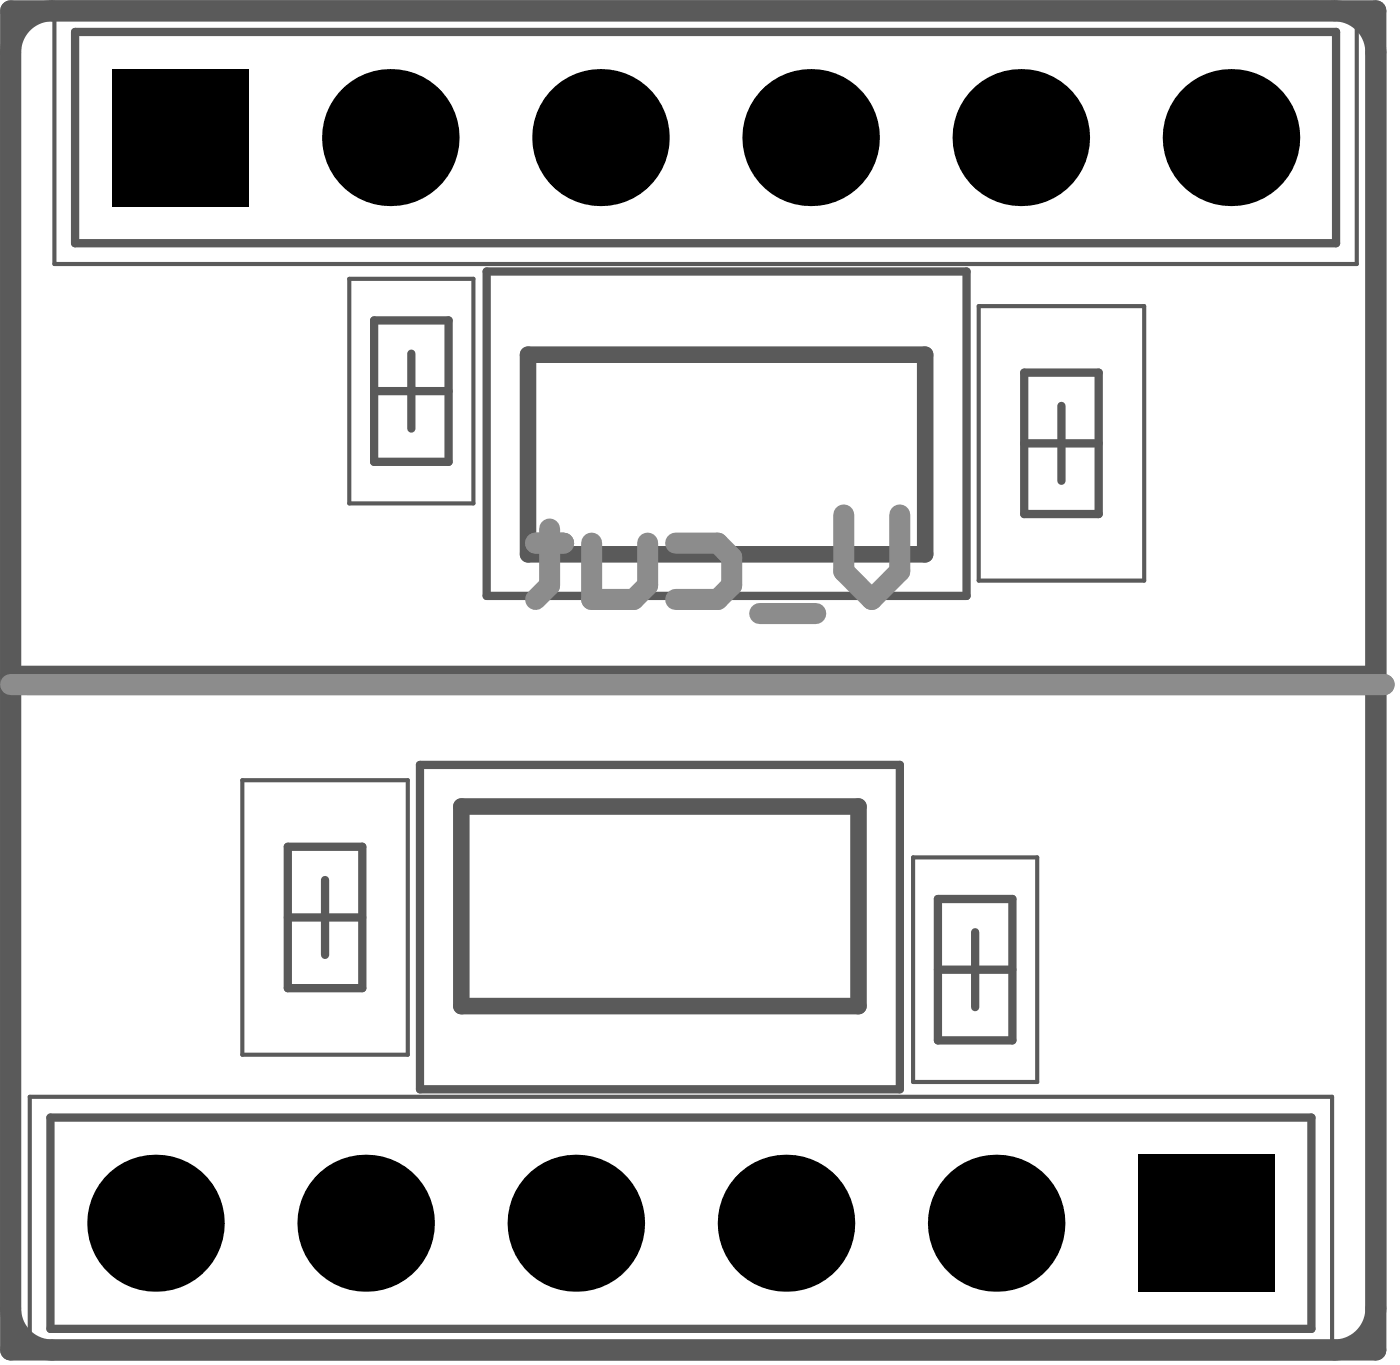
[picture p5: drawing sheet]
<svg xmlns="http://www.w3.org/2000/svg" width="56mm" height="55mm" viewBox="0 0 56 55" stroke-linecap="round" stroke-linejoin="round" font-family="sans-serif">
<g fill="none" stroke="#5a5a5a" stroke-width=".33">
<path d="M3 1.3h50.5v8.4h-50.5zM15 15.7h3M15 12.8h3v5.7h-3zM16.5 14.2v3M19.5 10.9h19.2v13h-19.2zM41 17.8h3M41 14.9h3v5.7h-3zM42.5 16.3v3M11.5 36.8h3M11.5 33.9h3v5.7h-3zM13 35.3v3M16.8 30.6h19.3v13h-19.3z"/>
<path d="M37.6 38.8h3M37.6 36h3v5.7h-3zM39.1 37.3v3M2 44.8h50.5v8.4h-50.5z"/>
</g>
<path d="M2.2 .4h52.2v10.2h-52.2zM14 11.2h5v9h-5zM39.2 12.3h6.6v11h-6.6zM9.7 31.3h6.6v11h-6.6zM36.6 34.3h5v9h-5zM1.2 43.9h52.2v10.2h-52.2z" fill="none" stroke="#5a5a5a" stroke-width=".17"/>
<path d="M21.2 14.2h15.9v8h-15.9zM18.5 32.3h15.9v8h-15.9z" fill="none" stroke="#5a5a5a" stroke-width=".66"/>
<path d="M.4 .4h54.7v53.7h-54.7zM2.1 .4a1.66 1.66 0 0 0-1.7 1.7M53.5 .4a1.66 1.66 0 0 1 1.6 1.7M.4 27.1h54.7M.4 27.4h54.7M.4 52.4a1.66 1.66 0 0 0 1.7 1.7M55.1 52.4a1.66 1.66 0 0 1-1.6 1.7" fill="none" stroke="#5a5a5a" stroke-width=".84"/>
<path d="M.4 27.4h55.1M21.5 21.8h1.1M22 21.2v2.2l-.5 .6M23.7 21.8v2.2h1.7l.5-.6v-1.6M27.1 21.8h1.7l.5 .5v1.1l-.5 .6h-1.7M30.4 24.6h2.3M33.8 20.6v2.3l1.1 1.1 1.1-1.1v-2.3" fill="none" stroke="#8c8c8c" stroke-width=".84"/>
<g fill="#000">
<circle cx="15.6" cy="5.5" r="2.74"/>
<circle cx="24.1" cy="5.5" r="2.74"/>
<circle cx="32.5" cy="5.5" r="2.74"/>
<circle cx="40.9" cy="5.5" r="2.74"/>
<circle cx="49.3" cy="5.5" r="2.74"/>
<circle cx="6.2" cy="49" r="2.74"/>
<circle cx="14.7" cy="49" r="2.74"/>
<circle cx="23.1" cy="49" r="2.74"/>
<circle cx="31.5" cy="49" r="2.74"/>
<circle cx="39.9" cy="49" r="2.74"/>
</g>
<g fill="#000">
<path d="M4.5 2.8h5.5v5.5h-5.5z" fill-rule="evenodd"/>
<path d="M45.6 46.3h5.5v5.4h-5.5z" fill-rule="evenodd"/>
</g>
</svg>
